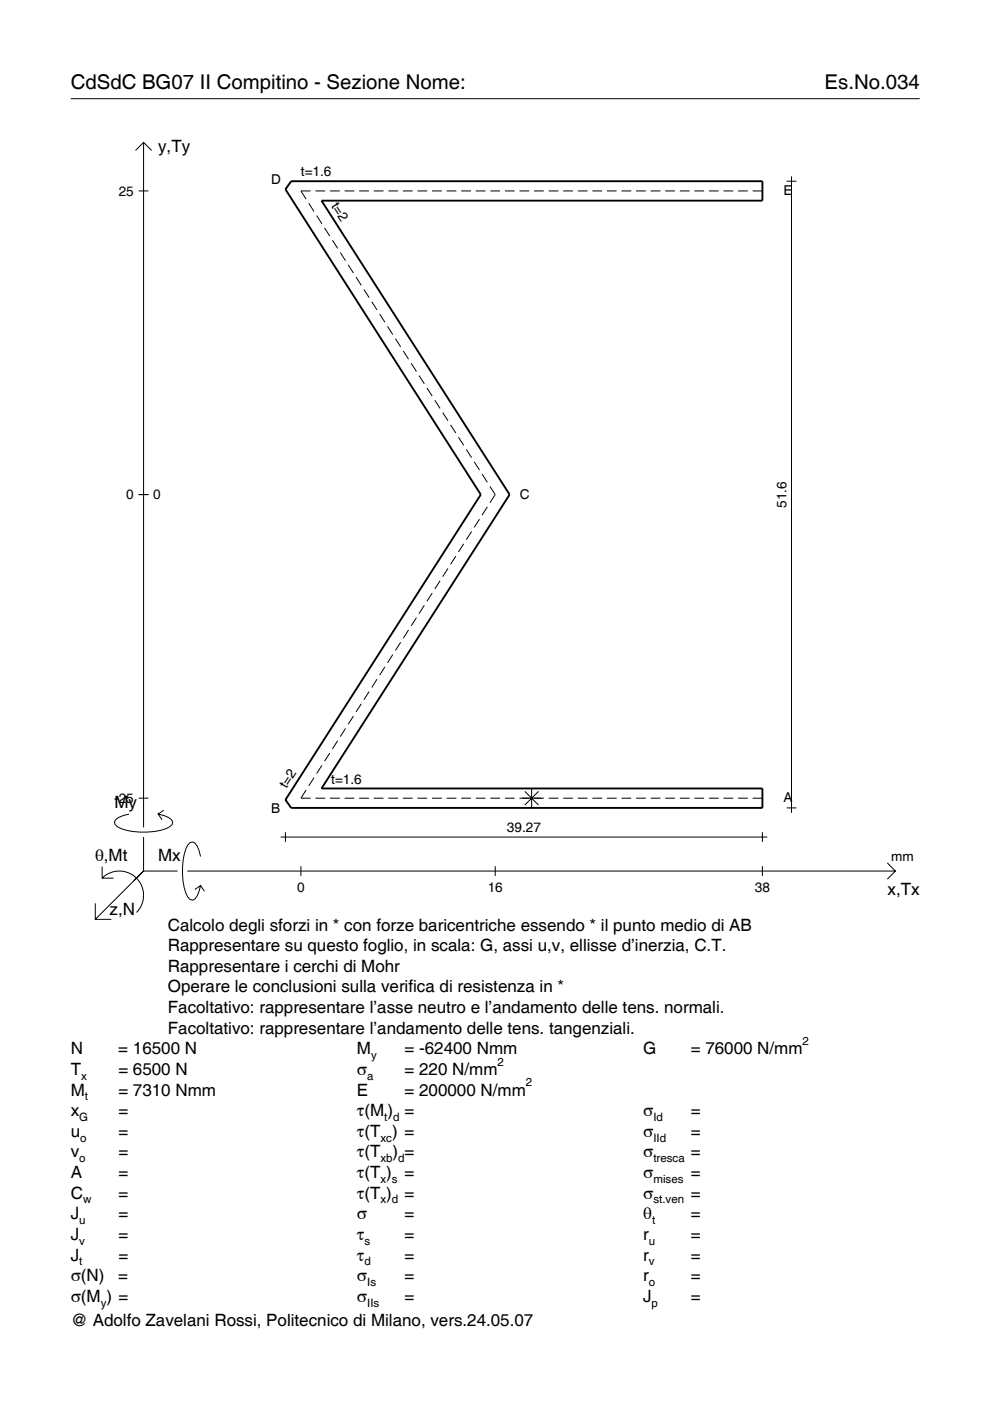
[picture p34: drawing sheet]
<svg xmlns="http://www.w3.org/2000/svg" width="210mm" height="297mm" viewBox="0 0 210 297" stroke-linecap="round" stroke-linejoin="round" font-family="sans-serif">
<defs><g id="words">
<g font-size="4.3">
<text x="15" y="18.9">CdSdC BG07 II Compitino - Sezione Nome:</text>
<text x="174.8" y="18.9">Es.No.034</text>
</g>
<g font-size="3.6">
<text x="33.5" y="32.3">y,Ty</text>
<text x="24.3" y="171.3">My</text>
<text x="20.1" y="182.6">θ,Mt</text>
<text x="33.5" y="182.6">Mx</text>
<text x="188.2" y="189.8">x,Tx</text>
<text x="23.2" y="193.9">z,N</text>
<text x="35.6" y="197.3">Calcolo degli sforzi in * con forze baricentriche essendo * il punto medio di AB</text>
<text x="35.6" y="201.7">Rappresentare su questo foglio, in scala: G, assi u,v, ellisse d’inerzia, C.T.</text>
<text x="35.6" y="206">Rappresentare i cerchi di Mohr</text>
<text x="35.6" y="210.4">Operare le conclusioni sulla verifica di resistenza in *</text>
<text x="35.6" y="214.8">Facoltativo: rappresentare l’asse neutro e l’andamento delle tens. normali.</text>
<text x="35.6" y="219.2">Facoltativo: rappresentare l’andamento delle tens. tangenziali.</text>
<text x="15" y="223.5">N</text>
<text x="15" y="227.9">T</text>
<text x="25.1" y="223.5">= 16500 N</text>
<text x="25.1" y="227.9">= 6500 N</text>
<text x="75.7" y="227.9">σ</text>
<text x="75.7" y="223.5">M</text>
<text x="85.8" y="223.5">= -62400 Nmm</text>
<text x="85.8" y="227.9">= 220 N/mm</text>
<text x="136.4" y="223.5">G</text>
<text x="146.5" y="223.5">= 76000 N/mm</text>
<text x="15" y="232.3">M</text>
<text x="25.1" y="232.3">= 7310 Nmm</text>
<text x="75.7" y="232.3">E</text>
<text x="85.8" y="232.3">= 200000 N/mm</text>
<text x="15" y="236.7">x</text>
<text x="25.1" y="236.7">=</text>
<text x="75.7" y="236.7">τ(M ) =</text>
<text x="136.4" y="236.7">σ</text>
<text x="146.5" y="236.7">=</text>
<text x="15" y="241">u</text>
<text x="15" y="245.4">v</text>
<text x="25.1" y="241">=</text>
<text x="25.1" y="245.4">=</text>
<text x="75.7" y="241">τ(T ) =</text>
<text x="75.7" y="245.4">τ(T</text>
<text x="83.3" y="245.4">) =</text>
<text x="136.4" y="241">σ</text>
<text x="136.4" y="245.4">σ</text>
<text x="146.5" y="241">=</text>
<text x="146.5" y="245.4">=</text>
<text x="15" y="249.8">A</text>
<text x="25.1" y="249.8">=</text>
<text x="75.7" y="249.8">τ(T )</text>
<text x="85.8" y="249.8">=</text>
<text x="136.4" y="249.8">σ</text>
<text x="146.5" y="249.8">=</text>
<text x="15" y="254.2">C</text>
<text x="25.1" y="254.2">=</text>
<text x="75.7" y="254.2">τ(T )</text>
<text x="85.8" y="254.2">=</text>
<text x="136.4" y="254.2">σ</text>
<text x="146.5" y="254.2">=</text>
<text x="15" y="258.5">J</text>
<text x="15" y="262.9">J</text>
<text x="25.1" y="258.5">=</text>
<text x="25.1" y="262.9">=</text>
<text x="75.7" y="258.5">σ</text>
<text x="75.7" y="262.9">τ</text>
<text x="85.8" y="258.5">=</text>
<text x="85.8" y="262.9">=</text>
<text x="136.4" y="258.5">θ</text>
<text x="136.4" y="262.9">r</text>
<text x="146.5" y="258.5">=</text>
<text x="146.5" y="262.9">=</text>
<text x="15" y="267.3">J</text>
<text x="25.1" y="267.3">=</text>
<text x="75.7" y="267.3">τ</text>
<text x="85.8" y="267.3">=</text>
<text x="136.4" y="267.3">r</text>
<text x="146.5" y="267.3">=</text>
<text x="15" y="271.7">σ(N)</text>
<text x="25.1" y="271.7">=</text>
<text x="75.7" y="271.7">σ</text>
<text x="85.8" y="271.7">=</text>
<text x="136.4" y="271.7">r</text>
<text x="146.5" y="271.7">=</text>
<text x="15" y="276">σ(M ) =</text>
<text x="15" y="281.2">@ Adolfo Zavelani Rossi, Politecnico di Milano, vers.24.05.07</text>
<text x="75.7" y="276">σ</text>
<text x="85.8" y="276">=</text>
<text x="136.4" y="276">J</text>
<text x="146.5" y="276">=</text>
</g>
<g font-size="2.9">
<text x="25.2" y="41.5">25</text>
<text x="57.5" y="39.1">D</text>
<text x="63.8" y="37.4">t=1.6</text>
<text x="166.1" y="41.4">E</text>
<text x="70.1" y="43.7" transform="rotate(57 70.1 43.7)">t=2</text>
<text x="26.8" y="105.9">0</text>
<text x="32.5" y="105.9">0</text>
<text x="110.2" y="105.8">C</text>
<text x="166.8" y="107.7" transform="rotate(-90 166.8 107.7)">51.6</text>
<text x="60.8" y="167.3" transform="rotate(-57 60.8 167.3)">t=2</text>
<text x="70.2" y="166.1">t=1.6</text>
<text x="24.2" y="170.2">-25</text>
<text x="57.5" y="172.4">B</text>
<text x="166.1" y="170.1">A</text>
<text x="107.5" y="176.4">39.27</text>
<text x="189" y="182.6">mm</text>
<text x="63" y="189.1">0</text>
<text x="103.4" y="189.1">16</text>
<text x="160" y="189.1">38</text>
</g>
<g font-size="2.4">
<text x="170.2" y="221.5">2</text>
<text x="78.7" y="224.5">y</text>
<text x="105.5" y="225.9">2</text>
<text x="17.2" y="228.9">x</text>
<text x="18" y="233.3">t</text>
<text x="77.9" y="228.9">a</text>
<text x="111.5" y="230.3">2</text>
<text x="16.8" y="237.7">G</text>
<text x="81.5" y="237.7">t d</text>
<text x="138.5" y="237.7">Id</text>
<text x="17" y="242">o</text>
<text x="80.7" y="242">xc</text>
<text x="138.5" y="242">IId</text>
<text x="16.8" y="246.4">o</text>
<text x="80.7" y="246.4">xb d</text>
<text x="80.7" y="250.8">x s</text>
<text x="138.5" y="246.4">tresca</text>
<text x="138.5" y="250.8">mises</text>
<text x="17.6" y="255.2">w</text>
<text x="80.7" y="255.2">x d</text>
<text x="138.5" y="255.2">st.ven</text>
<text x="16.8" y="259.5">u</text>
<text x="16.8" y="263.9">v</text>
<text x="77.3" y="263.9">s</text>
<text x="137.6" y="263.9">u</text>
<text x="138.2" y="259.5">t</text>
<text x="16.8" y="268.3">t</text>
<text x="77.3" y="268.3">d</text>
<text x="137.6" y="268.3">v</text>
<text x="77.9" y="272.7">Is</text>
<text x="137.6" y="272.7">o</text>
<text x="21.4" y="277">y</text>
<text x="77.9" y="277">IIs</text>
<text x="138.2" y="277">p</text>
</g>
</g></defs>
<g fill="none" stroke="#000" stroke-width=".21">
<path d="M15 20.9h180M28.7 31.9l1.7-1.7 1.8 1.7M30.4 30.2v145.2M166.8 38.4h2M167.8 37.4v134.9M29.4 40.5h2.1M65.5 43.1l1.1 1.7M65.9 40.5h-2.1l1.1 1.7M66.9 40.5h2M67.1 45.7l1.1 1.8M68.8 48.3l1.1 1.8M70 40.5h2"/>
<path d="M70.5 50.9l1.1 1.8M72.1 53.5l1.2 1.8M73.1 40.5h2M73.8 56.1l1.1 1.8M75.5 58.8l1.1 1.7M76.2 40.5h2M79.2 40.5h2.1M82.3 40.5h2.1M85.4 40.5h2.1M88.5 40.5h2.1M91.6 40.5h2.1M94.7 40.5h2.1"/>
<path d="M97.8 40.5h2M100.9 40.5h2M104 40.5h2M107.1 40.5h2M110.1 40.5h2.1M113.2 40.5h2.1M116.3 40.5h2.1M119.4 40.5h2.1M122.5 40.5h2.1M125.6 40.5h2.1M128.7 40.5h2M131.8 40.5h2"/>
<path d="M134.9 40.5h2M138 40.5h2M141 40.5h2.1M144.1 40.5h2.1M147.2 40.5h2.1M150.3 40.5h2.1M153.4 40.5h2.1M156.5 40.5h2.1M159.6 40.5h2M77.2 61.4l1.1 1.7M78.8 64l1.1 1.7M80.5 66.6l1.1 1.7"/>
<path d="M82.2 69.2l1.1 1.7M83.8 71.8l1.1 1.7M85.5 74.4l1.1 1.8M87.2 77l1.1 1.8M88.8 79.6l1.2 1.8M90.5 82.2l1.1 1.8M92.2 84.9l1.1 1.7M93.9 87.5l1.1 1.7M95.5 90.1l1.1 1.7M97.2 92.7l1.1 1.7M98.9 95.3l1.1 1.7M100.5 97.9l1.2 1.7"/>
<path d="M29.4 104.9h2.1M96.6 117.9l-1.1 1.8M98.3 115.3l-1.1 1.7M100 112.7l-1.1 1.7M101.7 110.1l-1.2 1.7M102.2 100.5l1.1 1.8M103.3 107.5l-1.1 1.7M103.9 103.1l1.1 1.8-1.1 1.7M83.3 138.8l-1.1 1.7M84.9 136.2l-1.1 1.7M86.6 133.6l-1.1 1.7M88.3 131l-1.1 1.7"/>
<path d="M90 128.3l-1.2 1.8M91.6 125.7l-1.1 1.8M93.3 123.1l-1.1 1.8M95 120.5l-1.1 1.8M69.9 159.7l-1.1 1.7M71.6 157.1l-1.1 1.7M73.3 154.4l-1.2 1.8M74.9 151.8l-1.1 1.8M76.6 149.2l-1.1 1.8M78.3 146.6l-1.1 1.8M79.9 144l-1.1 1.8M81.6 141.4l-1.1 1.7"/>
<path d="M27.3 172.6a3.6 3.6 0 0 0-3 1.7l.1 .5a5.7 5.7 0 0 0 3.8 1.5 13.3 13.3 0 0 0 7.8-1l.5-.5 .1-.5a3.6 3.6 0 0 0-3.1-1.7l.8 1.2M29.4 169.2h2.1M30.4 177.5v7.2M34.7 171.8l-1.2 .8M59.5 177.5h103.2M60.5 176.4v2.1M64.9 167.5l-1.1 1.7h2.1M66.6 164.9l-1.1 1.7M66.9 169.2h2M68.2 162.3l-1.1 1.7M70 169.2h2M73.1 169.2h2"/>
<path d="M76.2 169.2h2M79.2 169.2h2.1M82.3 169.2h2.1M85.4 169.2h2.1M88.5 169.2h2.1M91.6 169.2h2.1M94.7 169.2h2.1M97.8 169.2h2M100.9 169.2h2M104 169.2h2M107.1 169.2h2M110.1 169.2h5.2"/>
<path d="M111.3 167.8l2.9 2.9M112.7 167.2v4.1M114.2 167.8l-2.9 2.9M116.3 169.2h2.1M119.4 169.2h2.1M122.5 169.2h2.1M125.6 169.2h2.1M128.7 169.2h2M131.8 169.2h2M134.9 169.2h2M138 169.2h2M141 169.2h2.1"/>
<path d="M144.1 169.2h2.1M147.2 169.2h2.1M150.3 169.2h2.1M153.4 169.2h2.1M156.5 169.2h2.1M159.6 169.2h2M161.6 176.4v2.1M166.8 171.3h2M20.2 191.5v3.4h3.4M21.7 186.2a5.1 5.1 0 0 1 7.2 0 5.1 5.1 0 0 1 0 7.3M21.7 183.8v2.4h2.4M30.4 184.7l-10.2 10.2"/>
<path d="M30.4 184.7l-2 2M30.4 184.7h7.2M39.7 184.7h150.1M42.5 181.6a3.6 3.6 0 0 0-1.7-3.1l-.5 .1a5.7 5.7 0 0 0-1.5 3.8 13.3 13.3 0 0 0 1 7.8l.5 .5 .5 .2a3.6 3.6 0 0 0 1.7-3.1l-1.2 .8M42.5 187.8l.8 1.2M63.8 183.7v2M105 183.7v2M161.6 183.7v2M188.1 183l1.7 1.7-1.7 1.7"/>
</g>
<path d="M61.7 38.4h99.9v4.1h-93.4l39.8 62.4-39.8 62.3h93.4v4.1h-99.9l-1.2-1.7 41.4-64.7-41.4-64.8z" fill="none" stroke="#000" stroke-width=".4"/>
<use href="#words"/>
</svg>
